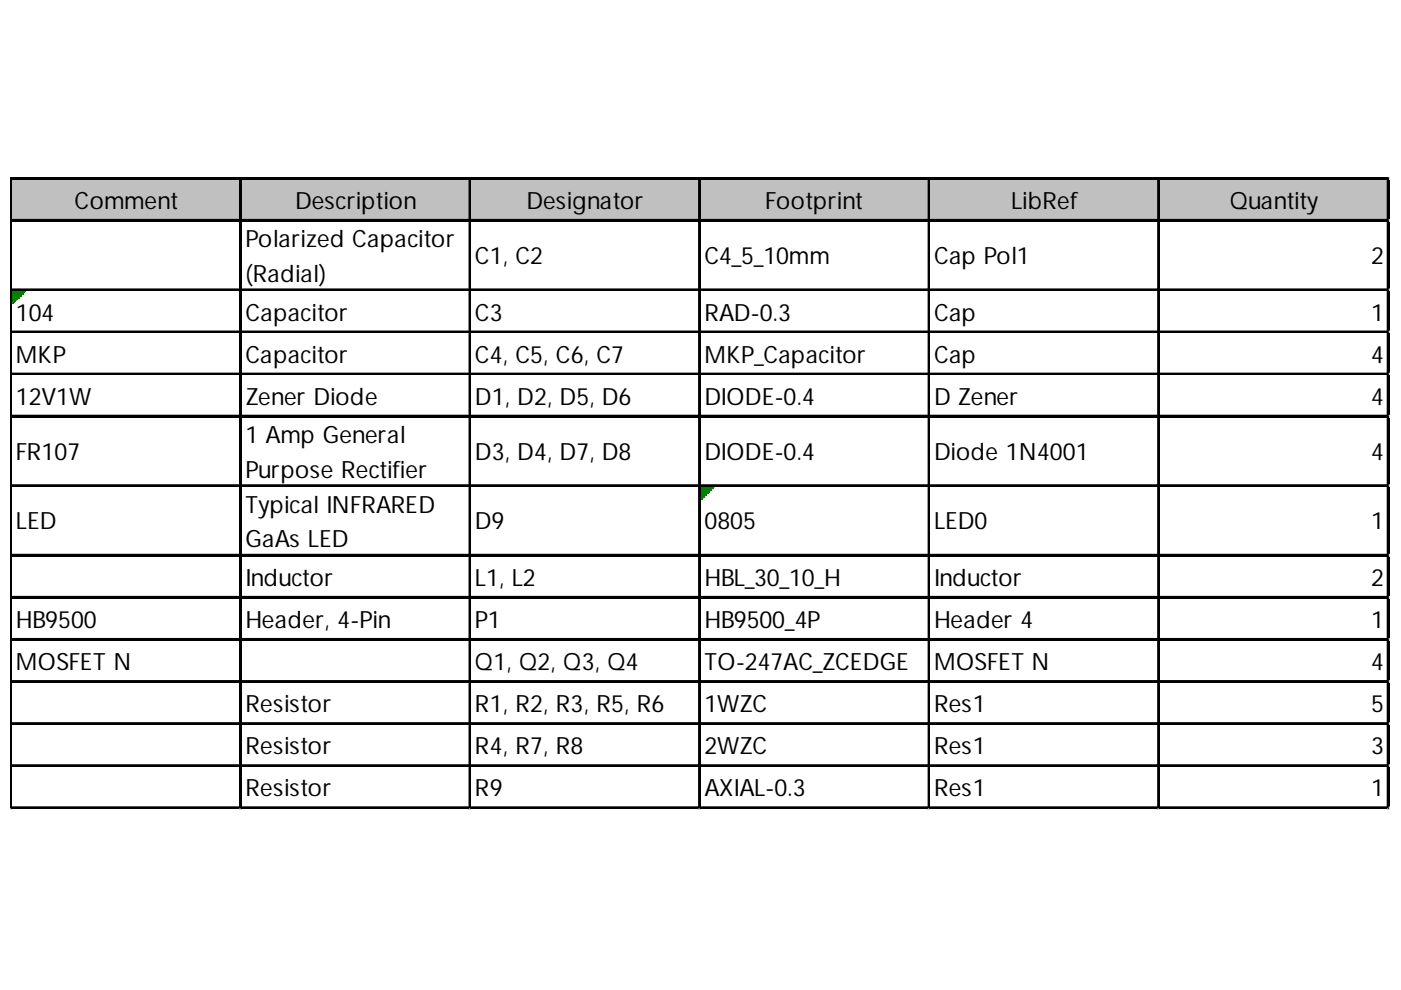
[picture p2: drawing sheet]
<svg xmlns="http://www.w3.org/2000/svg" width="297mm" height="210mm" viewBox="0 0 297 210" stroke-linecap="round" stroke-linejoin="round" font-family="sans-serif">
<defs><g id="words">
<g font-size="5">
<text x="15.8" y="44.3">Comment</text>
<text x="62.5" y="44.3">Description</text>
<text x="111.6" y="44.3">Designator</text>
<text x="162.2" y="44.3">Footprint</text>
<text x="214.4" y="44.3">LibRef</text>
<text x="260.7" y="44.3">Quantity</text>
<text x="52" y="52.4">Polarized Capacitor</text>
<text x="52" y="59.8">(Radial)</text>
<text x="100.7" y="55.9">C1, C2</text>
<text x="149.4" y="55.9">C4_5_10mm</text>
<text x="198" y="55.9">Cap Pol1</text>
<text x="290.7" y="55.9">2</text>
<text x="3.4" y="68">104</text>
<text x="52" y="68">Capacitor</text>
<text x="100.7" y="68">C3</text>
<text x="149.4" y="68">RAD-0.3</text>
<text x="198" y="68">Cap</text>
<text x="290.7" y="68">1</text>
<text x="3.4" y="76.9">MKP</text>
<text x="52" y="76.9">Capacitor</text>
<text x="100.7" y="76.9">C4, C5, C6, C7</text>
<text x="149.4" y="76.9">MKP_Capacitor</text>
<text x="198" y="76.9">Cap</text>
<text x="290.7" y="76.9">4</text>
<text x="3.4" y="85.8">12V1W</text>
<text x="52" y="85.8">Zener Diode</text>
<text x="100.7" y="85.8">D1, D2, D5, D6</text>
<text x="149.4" y="85.8">DIODE-0.4</text>
<text x="198" y="85.8">D Zener</text>
<text x="290.7" y="85.8">4</text>
<text x="52" y="94">1 Amp General</text>
<text x="3.4" y="97.4">FR107</text>
<text x="52" y="101.3">Purpose Rectifier</text>
<text x="100.7" y="97.4">D3, D4, D7, D8</text>
<text x="149.4" y="97.4">DIODE-0.4</text>
<text x="198" y="97.4">Diode 1N4001</text>
<text x="290.7" y="97.4">4</text>
<text x="3.4" y="112.2">LED</text>
<text x="52" y="108.7">Typical INFRARED</text>
<text x="100.7" y="112.2">D9</text>
<text x="149.4" y="112.2">0805</text>
<text x="198" y="112.2">LED0</text>
<text x="290.7" y="112.2">1</text>
<text x="52" y="116.1">GaAs LED</text>
<text x="52" y="124.2">Inductor</text>
<text x="100.7" y="124.2">L1, L2</text>
<text x="149.4" y="124.2">HBL_30_10_H</text>
<text x="198" y="124.2">Inductor</text>
<text x="290.7" y="124.2">2</text>
<text x="3.4" y="133.1">HB9500</text>
<text x="52" y="133.1">Header, 4-Pin</text>
<text x="100.7" y="133.1">P1</text>
<text x="149.4" y="133.1">HB9500_4P</text>
<text x="198" y="133.1">Header 4</text>
<text x="290.7" y="133.1">1</text>
<text x="3.4" y="142.1">MOSFET N</text>
<text x="100.7" y="142.1">Q1, Q2, Q3, Q4</text>
<text x="149.4" y="142.1">TO-247AC_ZCEDGE</text>
<text x="198" y="142.1">MOSFET N</text>
<text x="290.7" y="142.1">4</text>
<text x="52" y="151">Resistor</text>
<text x="100.7" y="151">R1, R2, R3, R5, R6</text>
<text x="149.4" y="151">1WZC</text>
<text x="198" y="151">Res1</text>
<text x="290.7" y="151">5</text>
<text x="52" y="159.9">Resistor</text>
<text x="100.7" y="159.9">R4, R7, R8</text>
<text x="149.4" y="159.9">2WZC</text>
<text x="198" y="159.9">Res1</text>
<text x="290.7" y="159.9">3</text>
<text x="52" y="168.8">Resistor</text>
<text x="100.7" y="168.8">R9</text>
<text x="149.4" y="168.8">AXIAL-0.3</text>
<text x="198" y="168.8">Res1</text>
<text x="290.7" y="168.8">1</text>
</g>
</g></defs>
<path d="M2.5 38h292.1v9h-292.1z" fill="#c0c0c0"/>
<path d="M2.6 61.7h2.7M2.6 61.9h2.7M2.6 62.1h2.3M2.6 62.3h2.3M2.6 62.5h1.9" fill="none" stroke="#008000" stroke-width=".39"/>
<path d="M2.6 62.5h1.9v.4h-1.9z" fill="#008000"/>
<path d="M2.6 62.9h1.5" fill="none" stroke="#008000" stroke-width=".39"/>
<path d="M2.6 62.9h1.5v.4h-1.5z" fill="#008000"/>
<path d="M2.6 63.3h1.2" fill="none" stroke="#008000" stroke-width=".39"/>
<path d="M2.6 63.3h1.2v.4h-1.2z" fill="#008000"/>
<path d="M2.6 63.7h.8" fill="none" stroke="#008000" stroke-width=".39"/>
<path d="M2.6 63.7h.8v.4h-.8z" fill="#008000"/>
<path d="M2.6 64.1h.4" fill="none" stroke="#008000" stroke-width=".39"/>
<path d="M2.6 64.1h.4v.4h-.4z" fill="#008000"/>
<path d="M148.6 103.3h2.7M148.6 103.4h2.7M148.6 103.6h2.3M148.6 103.8h2.3M148.6 104h1.9" fill="none" stroke="#008000" stroke-width=".39"/>
<path d="M148.6 104h1.9v.4h-1.9z" fill="#008000"/>
<path d="M148.6 104.4h1.5" fill="none" stroke="#008000" stroke-width=".39"/>
<path d="M148.6 104.4h1.5v.4h-1.5z" fill="#008000"/>
<path d="M148.6 104.8h1.2" fill="none" stroke="#008000" stroke-width=".39"/>
<path d="M148.6 104.8h1.2v.4h-1.2z" fill="#008000"/>
<path d="M148.6 105.2h.8" fill="none" stroke="#008000" stroke-width=".39"/>
<path d="M148.6 105.2h.8v.4h-.8z" fill="#008000"/>
<path d="M148.6 105.6h.4" fill="none" stroke="#008000" stroke-width=".39"/>
<path d="M148.6 105.6h.4v.4h-.4z" fill="#008000"/>
<g fill="none" stroke="#000" stroke-width=".39">
<path d="M2.2 37.7v133.8M2.4 37.7v133.8M2.6 37.7h292M2.6 37.9h292M50.9 38.1v133.4M51.1 38.1v133.4M99.5 38.1v133.4M99.7 38.1v133.4M148.2 38.1v133.4M148.4 38.1v133.4M196.9 38.1v133.4M197.1 38.1v133.4"/>
<path d="M245.5 38.1v133.4M245.7 38.1v133.4M294.2 38.1v133.4M294.4 38.1v133.4M2.6 46.6h292M2.6 46.8h292M2.6 61.3h292M2.6 61.5h292M2.6 70.3h292M2.6 70.5h292M2.6 79.2h292M2.6 79.4h292"/>
<path d="M2.6 88.1h292M2.6 88.3h292M2.6 102.9h292M2.6 103.1h292M2.6 117.6h292M2.6 117.8h292M2.6 126.5h292M2.6 126.7h292M2.6 135.5h292M2.6 135.7h292M2.6 144.4h292M2.6 144.6h292"/>
<path d="M2.6 153.3h292M2.6 153.5h292M2.6 162.2h292M2.6 162.4h292M2.6 171.2h292M2.6 171.4h292"/>
</g>
<path d="M2.2 171.5v.1" fill="none" stroke="#d4d4d4" stroke-width=".39"/>
<path d="M2.2 171.5l.4 .1z" fill="#d4d4d4"/>
<path d="M50.9 171.5v.1" fill="none" stroke="#d4d4d4" stroke-width=".39"/>
<path d="M50.9 171.5l.4 .1z" fill="#d4d4d4"/>
<path d="M99.5 171.5v.1" fill="none" stroke="#d4d4d4" stroke-width=".39"/>
<path d="M99.5 171.5l.4 .1z" fill="#d4d4d4"/>
<path d="M148.2 171.5v.1" fill="none" stroke="#d4d4d4" stroke-width=".39"/>
<path d="M148.2 171.5l.4 .1z" fill="#d4d4d4"/>
<path d="M196.9 171.5v.1" fill="none" stroke="#d4d4d4" stroke-width=".39"/>
<path d="M196.9 171.5l.4 .1z" fill="#d4d4d4"/>
<path d="M245.5 171.5v.1" fill="none" stroke="#d4d4d4" stroke-width=".39"/>
<path d="M245.5 171.5l.4 .1z" fill="#d4d4d4"/>
<path d="M294.2 171.5v.1" fill="none" stroke="#d4d4d4" stroke-width=".39"/>
<path d="M294.2 171.5l.4 .1z" fill="#d4d4d4"/>
<path d="M294.6 37.7h.1" fill="none" stroke="#d4d4d4" stroke-width=".39"/>
<path d="M294.6 37.7v.4z" fill="#d4d4d4"/>
<path d="M294.6 46.6h.1" fill="none" stroke="#d4d4d4" stroke-width=".39"/>
<path d="M294.6 46.6v.4z" fill="#d4d4d4"/>
<path d="M294.6 61.3h.1" fill="none" stroke="#d4d4d4" stroke-width=".39"/>
<path d="M294.6 61.3v.4z" fill="#d4d4d4"/>
<path d="M294.6 70.3h.1" fill="none" stroke="#d4d4d4" stroke-width=".39"/>
<path d="M294.6 70.3v.4z" fill="#d4d4d4"/>
<path d="M294.6 79.2h.1" fill="none" stroke="#d4d4d4" stroke-width=".39"/>
<path d="M294.6 79.2v.4z" fill="#d4d4d4"/>
<path d="M294.6 88.1h.1" fill="none" stroke="#d4d4d4" stroke-width=".39"/>
<path d="M294.6 88.1v.4z" fill="#d4d4d4"/>
<path d="M294.6 102.9h.1" fill="none" stroke="#d4d4d4" stroke-width=".39"/>
<path d="M294.6 102.9v.4z" fill="#d4d4d4"/>
<path d="M294.6 117.6h.1" fill="none" stroke="#d4d4d4" stroke-width=".39"/>
<path d="M294.6 117.6v.4z" fill="#d4d4d4"/>
<path d="M294.6 126.5h.1" fill="none" stroke="#d4d4d4" stroke-width=".39"/>
<path d="M294.6 126.5v.4z" fill="#d4d4d4"/>
<path d="M294.6 135.5h.1" fill="none" stroke="#d4d4d4" stroke-width=".39"/>
<path d="M294.6 135.5v.3z" fill="#d4d4d4"/>
<path d="M294.6 144.4h.1" fill="none" stroke="#d4d4d4" stroke-width=".39"/>
<path d="M294.6 144.4v.4z" fill="#d4d4d4"/>
<path d="M294.6 153.3h.1" fill="none" stroke="#d4d4d4" stroke-width=".39"/>
<path d="M294.6 153.3v.4z" fill="#d4d4d4"/>
<path d="M294.6 162.2h.1" fill="none" stroke="#d4d4d4" stroke-width=".39"/>
<path d="M294.6 162.2v.4z" fill="#d4d4d4"/>
<path d="M294.6 171.2h.1" fill="none" stroke="#d4d4d4" stroke-width=".39"/>
<path d="M294.6 171.2v.3z" fill="#d4d4d4"/>
<use href="#words"/>
</svg>
